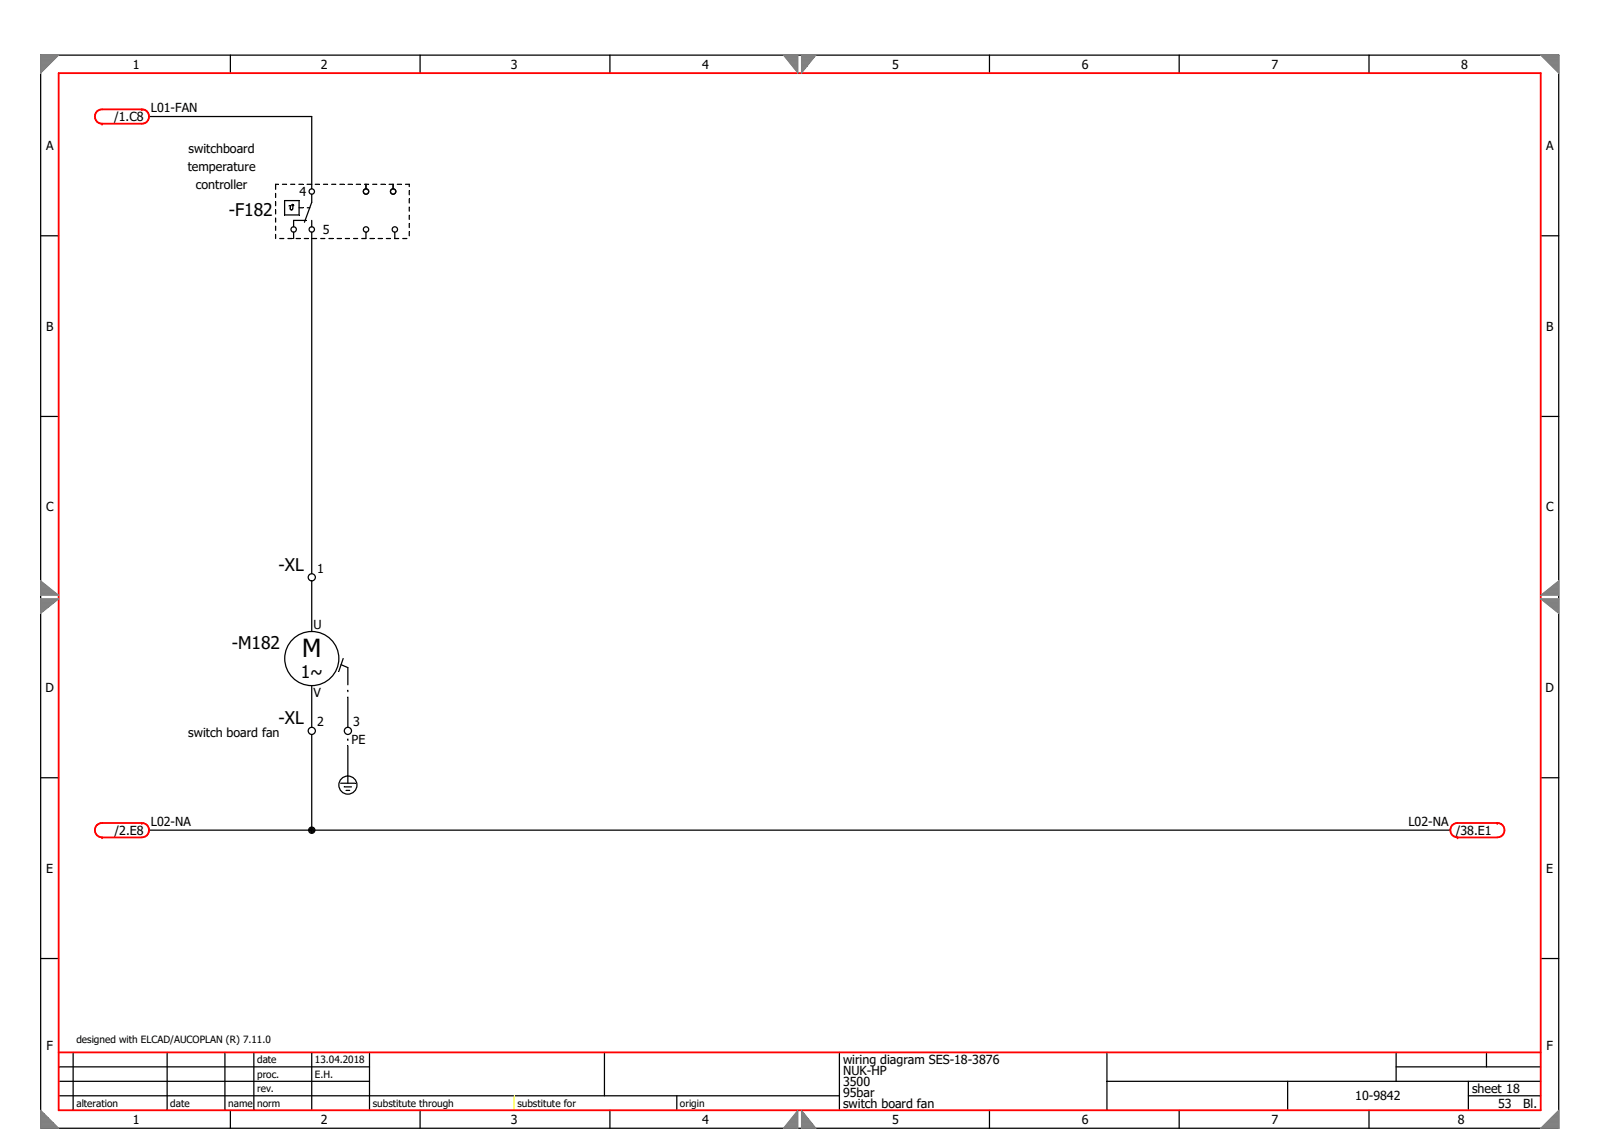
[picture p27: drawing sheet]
<svg xmlns="http://www.w3.org/2000/svg" width="297mm" height="210mm" viewBox="0 0 297 210" stroke-linecap="round" stroke-linejoin="round" font-family="sans-serif">
<defs><g id="words">
<text font-size="4.6" x="56.1" y="122">M</text>
<g font-size="3.2">
<text x="42.5" y="40.1">-F182</text>
<text x="51.7" y="106.1">-XL</text>
<text x="43" y="120.5">-M182</text>
<text x="55.9" y="125.9">1~</text>
<text x="51.7" y="134.6">-XL</text>
</g>
<g font-size="2.3">
<text x="24.7" y="12.8">1</text>
<text x="59.6" y="12.8">2</text>
<text x="94.9" y="12.8">3</text>
<text x="130.5" y="12.8">4</text>
<text x="165.7" y="12.8">5</text>
<text x="201" y="12.8">6</text>
<text x="236.2" y="12.8">7</text>
<text x="271.5" y="12.8">8</text>
<text x="21.2" y="22.5">/1.C8</text>
<text x="28" y="20.8">L01-FAN</text>
<text x="8.5" y="27.9">A</text>
<text x="35" y="28.4">switchboard</text>
<text x="287.2" y="27.9">A</text>
<text x="34.9" y="31.7">temperature</text>
<text x="36.4" y="35.1">controller</text>
<text x="55.6" y="36.4">4</text>
<text x="60" y="43.5">5</text>
<text x="8.5" y="61.4">B</text>
<text x="287.2" y="61.4">B</text>
<text x="8.5" y="95">C</text>
<text x="287.2" y="95">C</text>
<text x="58.9" y="106.4">1</text>
<text x="58.2" y="116.8">U</text>
<text x="8.4" y="128.6">D</text>
<text x="58.2" y="129.6">V</text>
<text x="287.1" y="128.6">D</text>
<text x="35" y="137">switch board fan</text>
<text x="58.9" y="135">2</text>
<text x="65.6" y="135">3</text>
<text x="65.3" y="138.3">PE</text>
<text x="21.3" y="155.1">/2.E8</text>
<text x="28" y="153.4">L02-NA</text>
<text x="261.6" y="153.4">L02-NA</text>
<text x="270.4" y="155.1">/38.E1</text>
<text x="8.6" y="162.2">E</text>
<text x="287.2" y="162.2">E</text>
<text x="8.6" y="195.1">F</text>
<text x="156.6" y="197.7">wiring diagram SES-18-3876</text>
<text x="287.3" y="195.1">F</text>
<text x="156.6" y="201.8">3500</text>
<text x="156.6" y="199.8">NUK-HP</text>
<text x="156.6" y="203.8">95bar</text>
<text x="273.4" y="203.1">sheet 18</text>
<text x="24.7" y="208.8">1</text>
<text x="59.6" y="208.8">2</text>
<text x="94.9" y="208.8">3</text>
<text x="130.5" y="208.8">4</text>
<text x="156.6" y="205.8">switch board fan</text>
<text x="165.7" y="208.8">5</text>
<text x="201" y="208.8">6</text>
<text x="236.2" y="208.8">7</text>
<text x="251.8" y="204.5">10-9842</text>
<text x="270.8" y="208.8">8</text>
<text x="278.3" y="205.8">53</text>
<text x="283" y="205.8">Bl.</text>
</g>
<g font-size="1.9">
<text x="14.2" y="193.9">designed with ELCAD/AUCOPLAN (R) 7.11.0</text>
<text x="47.8" y="197.6">date</text>
<text x="58.5" y="197.6">13.04.2018</text>
<text x="47.8" y="200.3">proc.</text>
<text x="47.8" y="202.9">rev.</text>
<text x="58.5" y="200.3">E.H.</text>
<text x="14.2" y="205.6">alteration</text>
<text x="31.6" y="205.6">date</text>
<text x="42.4" y="205.6">name</text>
<text x="47.8" y="205.6">norm</text>
<text x="69.3" y="205.6">substitute through</text>
<text x="96.1" y="205.6">substitute for</text>
<text x="126.3" y="205.6">origin</text>
</g>
</g></defs>
<g fill="none" stroke="#000" stroke-width=".23">
<path d="M7.6 10.2h282v199.5h-282zM42.8 10.2v3.4M78 10.2v3.4M113.3 10.2v3.4M183.8 10.2v3.4M219.1 10.2v3.4M254.3 10.2v3.4M27.7 21.7h30.2v13.4M51.2 35.9v.8M51.2 37.5v.7M51.2 39v.8M51.7 34.2h-.5v1"/>
<path d="M52.5 34.2h.7M52.9 37.3h2.7v2.6h-2.7zM54 34.2h.8M54.3 38l.1 .2-.2-.1zM54.4 38.2v.6l-.2 .2-.3-.2 .1-.5h-.3M54.6 38.1l-.2 .1M55.5 34.2h.8M55.6 38.6h.7M57 34.2h.8M57.1 38.6h.5M57.9 36.1v1.5l-1.3 3.7M58.6 34.2h.7"/>
<path d="M60.1 34.2h.8M61.6 34.2h.8M63.1 34.2h.8M64.7 34.2h.7M66.2 34.2h.7M67.7 34.2h.8M68 34.2v.9M69.2 34.2h.8M70.8 34.2h.7M72.3 34.2h.7M73 34.2v.9M73.8 34.2h.8"/>
<path d="M75.3 34.2h.7v.5M76 35.4v.8M76 37v.7M76 38.5v.7M7.6 43.8h3.3M51.2 40.5v.8M51.2 42v.8M51.2 43.6v.7M52 44.3h.7M53.5 44.3h.7M54.5 43.1v1.2M55 44.3h.8"/>
<path d="M56.5 44.3h.8M56.9 41h-2.4v1.1M57.9 41v1.1M57.9 43.1v63.5M58.1 44.3h.7M59.6 44.3h.7M61.1 44.3h.8M62.6 44.3h.8M64.2 44.3h.7M65.7 44.3h.7M67.2 44.3h.8M68 43.1v1.2"/>
<path d="M68.7 44.3h.8M70.2 44.3h.8M71.8 44.3h.7M73.3 44.3h.8M73.3 43.1v1.2M74.8 44.3h.8M76 40v.8M76 41.5v.8M76 43.1v.7M286.2 43.8h3.4M7.6 77.4h3.3M286.2 77.4h3.4"/>
<path d="M57.9 107.9v9.4M57.9 127.4v7.7M57.9 136.5v17.8M63.3 123.5l1.3 .6v3.2M63.8 122.4l-.9 2.3M64.6 128.3v.2M64.6 129.5v5.6M64.6 137.3v.3M64.6 138.6v6.9M7.6 144.5h3.3M27.7 154.3h241.7M63.3 145.5h2.7"/>
<path d="M63.9 146.2h1.4M64.3 146.9h.7M286.2 144.5h3.4M7.6 178.1h3.3M286.2 178.1h3.4M10.9 198.2h57.7M13.6 195.6v10.7M31 195.6v10.7M41.8 195.6v10.7M47.2 195.6v10.7M57.9 195.6v10.7M68.6 195.6v10.7"/>
<path d="M112.3 195.6v8M155.9 195.6v10.7M205.6 195.6v10.7M259.4 198.2h26.8M259.4 195.6v5.3M276.1 195.6v2.6M10.9 203.6h145M10.9 200.9h57.7M42.8 206.3v3.4M78 206.3v3.4M113.3 206.3v3.4M125.7 203.6v2.7"/>
<path d="M183.8 206.3v3.4M205.6 200.9h80.6M219.1 206.3v3.4M239.2 200.9v5.4M254.3 206.3v3.4M272.8 203.6h13.4M272.8 200.9v5.4"/>
<circle cx="57.9" cy="35.6" r=".5"/>
<circle cx="68" cy="35.6" r=".5"/>
<circle cx="73" cy="35.6" r=".5"/>
<circle cx="54.6" cy="42.6" r=".5"/>
<circle cx="57.9" cy="42.6" r=".5"/>
<circle cx="68" cy="42.6" r=".5"/>
<circle cx="73.3" cy="42.6" r=".5"/>
<circle cx="57.9" cy="107.3" r=".67"/>
<circle cx="57.9" cy="122.4" r="5"/>
<circle cx="57.9" cy="135.8" r=".67"/>
<circle cx="64.6" cy="135.8" r=".67"/>
<circle cx="57.9" cy="154.3" r=".42"/>
<circle cx="57.9" cy="154.3" r=".58"/>
<circle cx="57.9" cy="154.3" r=".24"/>
<circle cx="64.6" cy="145.9" r="1.69"/>
</g>
<path d="M95.5 203.6v2.7" fill="none" stroke="#ff0" stroke-width=".19"/>
<path d="M10.9 195.6h275.3" fill="none" stroke="#f00" stroke-width=".34"/>
<path d="M286.2 13.6v192.7" fill="none" stroke="#f00" stroke-width=".34"/>
<path d="M10.9 206.3h275.3" fill="none" stroke="#f00" stroke-width=".34"/>
<path d="M10.9 13.6v192.7" fill="none" stroke="#f00" stroke-width=".34"/>
<path d="M10.9 13.6h275.3" fill="none" stroke="#f00" stroke-width=".34"/>
<path d="M26.7 22.9l-.4 .1" fill="none" stroke="#f00" stroke-width=".34"/>
<path d="M27 22.8l-.3 .1" fill="none" stroke="#f00" stroke-width=".34"/>
<path d="M27.3 22.6l-.3 .2" fill="none" stroke="#f00" stroke-width=".34"/>
<path d="M27.5 22.3l-.2 .3" fill="none" stroke="#f00" stroke-width=".34"/>
<path d="M27.6 22l-.1 .3" fill="none" stroke="#f00" stroke-width=".34"/>
<path d="M27.7 21.7l-.1 .3" fill="none" stroke="#f00" stroke-width=".34"/>
<path d="M27.6 21.3l.1 .4" fill="none" stroke="#f00" stroke-width=".34"/>
<path d="M27.5 21l.1 .3" fill="none" stroke="#f00" stroke-width=".34"/>
<path d="M27.3 20.7l.2 .3" fill="none" stroke="#f00" stroke-width=".34"/>
<path d="M27 20.5l.3 .2" fill="none" stroke="#f00" stroke-width=".34"/>
<path d="M26.7 20.4l.3 .1" fill="none" stroke="#f00" stroke-width=".34"/>
<path d="M26.3 20.3l.4 .1" fill="none" stroke="#f00" stroke-width=".34"/>
<circle cx="26.3" cy="20.3" r=".17" fill="#f00"/>
<path d="M19 20.3h7.3" fill="none" stroke="#f00" stroke-width=".34"/>
<path d="M19 23h7.3" fill="none" stroke="#f00" stroke-width=".34"/>
<path d="M19 20.3l-.4 .1" fill="none" stroke="#f00" stroke-width=".34"/>
<path d="M18.6 20.4l-.3 .1" fill="none" stroke="#f00" stroke-width=".34"/>
<path d="M18.3 20.5l-.3 .2" fill="none" stroke="#f00" stroke-width=".34"/>
<path d="M18 20.7l-.2 .3" fill="none" stroke="#f00" stroke-width=".34"/>
<path d="M17.8 21l-.1 .3" fill="none" stroke="#f00" stroke-width=".34"/>
<path d="M17.7 21.3l-.1 .4" fill="none" stroke="#f00" stroke-width=".34"/>
<path d="M17.6 21.7l.1 .3" fill="none" stroke="#f00" stroke-width=".34"/>
<path d="M17.7 22l.1 .3" fill="none" stroke="#f00" stroke-width=".34"/>
<path d="M17.8 22.3l.2 .3" fill="none" stroke="#f00" stroke-width=".34"/>
<path d="M18 22.6l.3 .2" fill="none" stroke="#f00" stroke-width=".34"/>
<path d="M18.3 22.8l.3 .1" fill="none" stroke="#f00" stroke-width=".34"/>
<path d="M18.6 22.9l.4 .1" fill="none" stroke="#f00" stroke-width=".34"/>
<circle cx="19" cy="23" r=".17" fill="#f00"/>
<path d="M26.7 155.6h-.4" fill="none" stroke="#f00" stroke-width=".34"/>
<path d="M27 155.4l-.3 .2" fill="none" stroke="#f00" stroke-width=".34"/>
<path d="M27.3 155.2l-.3 .2" fill="none" stroke="#f00" stroke-width=".34"/>
<path d="M27.5 154.9l-.2 .3" fill="none" stroke="#f00" stroke-width=".34"/>
<path d="M27.6 154.6l-.1 .3" fill="none" stroke="#f00" stroke-width=".34"/>
<path d="M27.7 154.3l-.1 .3" fill="none" stroke="#f00" stroke-width=".34"/>
<path d="M27.6 153.9l.1 .4" fill="none" stroke="#f00" stroke-width=".34"/>
<path d="M27.5 153.6l.1 .3" fill="none" stroke="#f00" stroke-width=".34"/>
<path d="M27.3 153.3l.2 .3" fill="none" stroke="#f00" stroke-width=".34"/>
<path d="M27 153.1l.3 .2" fill="none" stroke="#f00" stroke-width=".34"/>
<path d="M26.7 153l.3 .1" fill="none" stroke="#f00" stroke-width=".34"/>
<path d="M26.3 152.9l.4 .1" fill="none" stroke="#f00" stroke-width=".34"/>
<circle cx="26.3" cy="152.9" r=".17" fill="#f00"/>
<path d="M19 152.9h7.3" fill="none" stroke="#f00" stroke-width=".34"/>
<path d="M19 155.6h7.3" fill="none" stroke="#f00" stroke-width=".34"/>
<path d="M19 152.9l-.4 .1" fill="none" stroke="#f00" stroke-width=".34"/>
<path d="M18.6 153l-.3 .1" fill="none" stroke="#f00" stroke-width=".34"/>
<path d="M18.3 153.1l-.3 .2" fill="none" stroke="#f00" stroke-width=".34"/>
<path d="M18 153.3l-.2 .3" fill="none" stroke="#f00" stroke-width=".34"/>
<path d="M17.8 153.6l-.1 .3" fill="none" stroke="#f00" stroke-width=".34"/>
<path d="M17.7 153.9l-.1 .4" fill="none" stroke="#f00" stroke-width=".34"/>
<path d="M17.6 154.3l.1 .3" fill="none" stroke="#f00" stroke-width=".34"/>
<path d="M17.7 154.6l.1 .3" fill="none" stroke="#f00" stroke-width=".34"/>
<path d="M17.8 154.9l.2 .3" fill="none" stroke="#f00" stroke-width=".34"/>
<path d="M18 155.2l.3 .2" fill="none" stroke="#f00" stroke-width=".34"/>
<path d="M18.3 155.4l.3 .2" fill="none" stroke="#f00" stroke-width=".34"/>
<path d="M18.6 155.6h.4" fill="none" stroke="#f00" stroke-width=".34"/>
<circle cx="19" cy="155.6" r=".17" fill="#f00"/>
<path d="M270.8 152.9l-.4 .1" fill="none" stroke="#f00" stroke-width=".34"/>
<path d="M270.4 153l-.3 .1" fill="none" stroke="#f00" stroke-width=".34"/>
<path d="M270.1 153.1l-.3 .2" fill="none" stroke="#f00" stroke-width=".34"/>
<path d="M269.8 153.3l-.2 .3" fill="none" stroke="#f00" stroke-width=".34"/>
<path d="M269.6 153.6l-.1 .3" fill="none" stroke="#f00" stroke-width=".34"/>
<path d="M269.5 153.9l-.1 .4" fill="none" stroke="#f00" stroke-width=".34"/>
<path d="M269.4 154.3l.1 .3" fill="none" stroke="#f00" stroke-width=".34"/>
<path d="M269.5 154.6l.1 .3" fill="none" stroke="#f00" stroke-width=".34"/>
<path d="M269.6 154.9l.2 .3" fill="none" stroke="#f00" stroke-width=".34"/>
<path d="M269.8 155.2l.3 .2" fill="none" stroke="#f00" stroke-width=".34"/>
<path d="M270.1 155.4l.3 .2" fill="none" stroke="#f00" stroke-width=".34"/>
<path d="M270.4 155.6h.4" fill="none" stroke="#f00" stroke-width=".34"/>
<circle cx="270.8" cy="155.6" r=".17" fill="#f00"/>
<path d="M270.8 152.9h7.3" fill="none" stroke="#f00" stroke-width=".34"/>
<path d="M270.8 155.6h7.3" fill="none" stroke="#f00" stroke-width=".34"/>
<path d="M278.5 155.6h-.4" fill="none" stroke="#f00" stroke-width=".34"/>
<path d="M278.8 155.4l-.3 .2" fill="none" stroke="#f00" stroke-width=".34"/>
<path d="M279.1 155.2l-.3 .2" fill="none" stroke="#f00" stroke-width=".34"/>
<path d="M279.3 154.9l-.2 .3" fill="none" stroke="#f00" stroke-width=".34"/>
<path d="M279.4 154.6l-.1 .3" fill="none" stroke="#f00" stroke-width=".34"/>
<path d="M279.5 154.3l-.1 .3" fill="none" stroke="#f00" stroke-width=".34"/>
<path d="M279.4 153.9l.1 .4" fill="none" stroke="#f00" stroke-width=".34"/>
<path d="M279.3 153.6l.1 .3" fill="none" stroke="#f00" stroke-width=".34"/>
<path d="M279.1 153.3l.2 .3" fill="none" stroke="#f00" stroke-width=".34"/>
<path d="M278.8 153.1l.3 .2" fill="none" stroke="#f00" stroke-width=".34"/>
<path d="M278.5 153l.3 .1" fill="none" stroke="#f00" stroke-width=".34"/>
<path d="M278.1 152.9l.4 .1" fill="none" stroke="#f00" stroke-width=".34"/>
<circle cx="278.1" cy="152.9" r=".17" fill="#f00"/>
<path d="M145.5 10.2l2.7 3.4" fill="none" stroke="#808080" stroke-width=".19"/>
<path d="M148.2 10.2v3.4" fill="none" stroke="#808080" stroke-width=".19"/>
<path d="M145.5 10.2h2.7" fill="none" stroke="#808080" stroke-width=".19"/>
<path d="M148.1 13.4h.1" fill="none" stroke="#808080" stroke-width=".19"/>
<path d="M148.1 13.3h.1" fill="none" stroke="#808080" stroke-width=".19"/>
<path d="M148 13.3h.2" fill="none" stroke="#808080" stroke-width=".19"/>
<path d="M147.9 13.2h.3" fill="none" stroke="#808080" stroke-width=".19"/>
<path d="M147.9 13.1h.3" fill="none" stroke="#808080" stroke-width=".19"/>
<path d="M147.8 13h.4" fill="none" stroke="#808080" stroke-width=".19"/>
<path d="M147.7 12.9h.5" fill="none" stroke="#808080" stroke-width=".19"/>
<path d="M147.7 12.8h.5" fill="none" stroke="#808080" stroke-width=".19"/>
<path d="M147.6 12.8h.6" fill="none" stroke="#808080" stroke-width=".19"/>
<path d="M147.5 12.7h.7" fill="none" stroke="#808080" stroke-width=".19"/>
<path d="M147.5 12.6h.7" fill="none" stroke="#808080" stroke-width=".19"/>
<path d="M147.4 12.5h.8" fill="none" stroke="#808080" stroke-width=".19"/>
<path d="M147.3 12.4h.9" fill="none" stroke="#808080" stroke-width=".19"/>
<path d="M147.3 12.3h.9" fill="none" stroke="#808080" stroke-width=".19"/>
<path d="M147.2 12.3h1" fill="none" stroke="#808080" stroke-width=".19"/>
<path d="M147.1 12.2h1.1" fill="none" stroke="#808080" stroke-width=".19"/>
<path d="M147.1 12.1h1.1" fill="none" stroke="#808080" stroke-width=".19"/>
<path d="M147 12h1.2" fill="none" stroke="#808080" stroke-width=".19"/>
<path d="M146.9 11.9h1.3" fill="none" stroke="#808080" stroke-width=".19"/>
<path d="M146.9 11.8h1.3" fill="none" stroke="#808080" stroke-width=".19"/>
<path d="M146.8 11.7h1.4" fill="none" stroke="#808080" stroke-width=".19"/>
<path d="M146.7 11.7h1.5" fill="none" stroke="#808080" stroke-width=".19"/>
<path d="M146.7 11.6h1.5" fill="none" stroke="#808080" stroke-width=".19"/>
<path d="M146.6 11.5h1.6" fill="none" stroke="#808080" stroke-width=".19"/>
<path d="M146.5 11.4h1.7" fill="none" stroke="#808080" stroke-width=".19"/>
<path d="M146.4 11.3h1.8" fill="none" stroke="#808080" stroke-width=".19"/>
<path d="M146.4 11.2h1.8" fill="none" stroke="#808080" stroke-width=".19"/>
<path d="M146.3 11.2h1.9" fill="none" stroke="#808080" stroke-width=".19"/>
<path d="M146.3 11.1h1.9" fill="none" stroke="#808080" stroke-width=".19"/>
<path d="M146.2 11h2" fill="none" stroke="#808080" stroke-width=".19"/>
<path d="M146.1 10.9h2.1" fill="none" stroke="#808080" stroke-width=".19"/>
<path d="M146 10.8h2.2" fill="none" stroke="#808080" stroke-width=".19"/>
<path d="M146 10.7h2.2" fill="none" stroke="#808080" stroke-width=".19"/>
<path d="M145.9 10.7h2.3" fill="none" stroke="#808080" stroke-width=".19"/>
<path d="M145.9 10.6h2.3" fill="none" stroke="#808080" stroke-width=".19"/>
<path d="M145.8 10.5h2.4" fill="none" stroke="#808080" stroke-width=".19"/>
<path d="M145.7 10.4h2.5" fill="none" stroke="#808080" stroke-width=".19"/>
<path d="M145.6 10.3h2.6" fill="none" stroke="#808080" stroke-width=".19"/>
<path d="M145.6 10.2h2.6" fill="none" stroke="#808080" stroke-width=".19"/>
<path d="M148.9 10.2v3.4" fill="none" stroke="#808080" stroke-width=".19"/>
<path d="M151.6 10.2l-2.7 3.4" fill="none" stroke="#808080" stroke-width=".19"/>
<path d="M148.9 10.2h2.7" fill="none" stroke="#808080" stroke-width=".19"/>
<path d="M148.9 13.4h.1" fill="none" stroke="#808080" stroke-width=".19"/>
<path d="M148.9 13.3h.1" fill="none" stroke="#808080" stroke-width=".19"/>
<path d="M148.9 13.3h.2" fill="none" stroke="#808080" stroke-width=".19"/>
<path d="M148.9 13.2h.3" fill="none" stroke="#808080" stroke-width=".19"/>
<path d="M148.9 13.1h.3" fill="none" stroke="#808080" stroke-width=".19"/>
<path d="M148.9 13h.4" fill="none" stroke="#808080" stroke-width=".19"/>
<path d="M148.9 12.9h.5" fill="none" stroke="#808080" stroke-width=".19"/>
<path d="M148.9 12.8h.5" fill="none" stroke="#808080" stroke-width=".19"/>
<path d="M148.9 12.8h.6" fill="none" stroke="#808080" stroke-width=".19"/>
<path d="M148.9 12.7h.7" fill="none" stroke="#808080" stroke-width=".19"/>
<path d="M148.9 12.6h.7" fill="none" stroke="#808080" stroke-width=".19"/>
<path d="M148.9 12.5h.8" fill="none" stroke="#808080" stroke-width=".19"/>
<path d="M148.9 12.4h.9" fill="none" stroke="#808080" stroke-width=".19"/>
<path d="M148.9 12.3h.9" fill="none" stroke="#808080" stroke-width=".19"/>
<path d="M148.9 12.3h1" fill="none" stroke="#808080" stroke-width=".19"/>
<path d="M148.9 12.2h1.1" fill="none" stroke="#808080" stroke-width=".19"/>
<path d="M148.9 12.1h1.1" fill="none" stroke="#808080" stroke-width=".19"/>
<path d="M148.9 12h1.2" fill="none" stroke="#808080" stroke-width=".19"/>
<path d="M148.9 11.9h1.3" fill="none" stroke="#808080" stroke-width=".19"/>
<path d="M148.9 11.8h1.3" fill="none" stroke="#808080" stroke-width=".19"/>
<path d="M148.9 11.7h1.4" fill="none" stroke="#808080" stroke-width=".19"/>
<path d="M148.9 11.7h1.5" fill="none" stroke="#808080" stroke-width=".19"/>
<path d="M148.9 11.6h1.5" fill="none" stroke="#808080" stroke-width=".19"/>
<path d="M148.9 11.5h1.6" fill="none" stroke="#808080" stroke-width=".19"/>
<path d="M148.9 11.4h1.7" fill="none" stroke="#808080" stroke-width=".19"/>
<path d="M148.9 11.3h1.8" fill="none" stroke="#808080" stroke-width=".19"/>
<path d="M148.9 11.2h1.8" fill="none" stroke="#808080" stroke-width=".19"/>
<path d="M148.9 11.2h1.9" fill="none" stroke="#808080" stroke-width=".19"/>
<path d="M148.9 11.1h2" fill="none" stroke="#808080" stroke-width=".19"/>
<path d="M148.9 11h2" fill="none" stroke="#808080" stroke-width=".19"/>
<path d="M148.9 10.9h2.1" fill="none" stroke="#808080" stroke-width=".19"/>
<path d="M148.9 10.8h2.2" fill="none" stroke="#808080" stroke-width=".19"/>
<path d="M148.9 10.7h2.2" fill="none" stroke="#808080" stroke-width=".19"/>
<path d="M148.9 10.7h2.3" fill="none" stroke="#808080" stroke-width=".19"/>
<path d="M148.9 10.6h2.4" fill="none" stroke="#808080" stroke-width=".19"/>
<path d="M148.9 10.5h2.4" fill="none" stroke="#808080" stroke-width=".19"/>
<path d="M148.9 10.4h2.5" fill="none" stroke="#808080" stroke-width=".19"/>
<path d="M148.9 10.3h2.6" fill="none" stroke="#808080" stroke-width=".19"/>
<path d="M148.9 10.2h2.6" fill="none" stroke="#808080" stroke-width=".19"/>
<path d="M7.6 10.2v3.4" fill="none" stroke="#808080" stroke-width=".19"/>
<path d="M7.6 10.2h3.3" fill="none" stroke="#808080" stroke-width=".19"/>
<path d="M10.9 10.2l-3.3 3.4" fill="none" stroke="#808080" stroke-width=".19"/>
<path d="M7.6 13.4h.1" fill="none" stroke="#808080" stroke-width=".19"/>
<path d="M7.6 13.3h.1" fill="none" stroke="#808080" stroke-width=".19"/>
<path d="M7.6 13.3h.2" fill="none" stroke="#808080" stroke-width=".19"/>
<path d="M7.6 13.2h.3" fill="none" stroke="#808080" stroke-width=".19"/>
<path d="M7.6 13.1h.4" fill="none" stroke="#808080" stroke-width=".19"/>
<path d="M7.6 13h.5" fill="none" stroke="#808080" stroke-width=".19"/>
<path d="M7.6 12.9h.6" fill="none" stroke="#808080" stroke-width=".19"/>
<path d="M7.6 12.8h.7" fill="none" stroke="#808080" stroke-width=".19"/>
<path d="M7.6 12.8h.7" fill="none" stroke="#808080" stroke-width=".19"/>
<path d="M7.6 12.7h.8" fill="none" stroke="#808080" stroke-width=".19"/>
<path d="M7.6 12.6h.9" fill="none" stroke="#808080" stroke-width=".19"/>
<path d="M7.6 12.5h1" fill="none" stroke="#808080" stroke-width=".19"/>
<path d="M7.6 12.4h1.1" fill="none" stroke="#808080" stroke-width=".19"/>
<path d="M7.6 12.3h1.2" fill="none" stroke="#808080" stroke-width=".19"/>
<path d="M7.6 12.3h1.2" fill="none" stroke="#808080" stroke-width=".19"/>
<path d="M7.6 12.2h1.3" fill="none" stroke="#808080" stroke-width=".19"/>
<path d="M7.6 12.1h1.4" fill="none" stroke="#808080" stroke-width=".19"/>
<path d="M7.6 12h1.5" fill="none" stroke="#808080" stroke-width=".19"/>
<path d="M7.6 11.9h1.6" fill="none" stroke="#808080" stroke-width=".19"/>
<path d="M7.6 11.8h1.6" fill="none" stroke="#808080" stroke-width=".19"/>
<path d="M7.6 11.7h1.7" fill="none" stroke="#808080" stroke-width=".19"/>
<path d="M7.6 11.7h1.8" fill="none" stroke="#808080" stroke-width=".19"/>
<path d="M7.6 11.6h1.9" fill="none" stroke="#808080" stroke-width=".19"/>
<path d="M7.6 11.5h2" fill="none" stroke="#808080" stroke-width=".19"/>
<path d="M7.6 11.4h2.1" fill="none" stroke="#808080" stroke-width=".19"/>
<path d="M7.6 11.3h2.2" fill="none" stroke="#808080" stroke-width=".19"/>
<path d="M7.6 11.2h2.2" fill="none" stroke="#808080" stroke-width=".19"/>
<path d="M7.6 11.2h2.3" fill="none" stroke="#808080" stroke-width=".19"/>
<path d="M7.6 11.1h2.4" fill="none" stroke="#808080" stroke-width=".19"/>
<path d="M7.6 11h2.5" fill="none" stroke="#808080" stroke-width=".19"/>
<path d="M7.6 10.9h2.6" fill="none" stroke="#808080" stroke-width=".19"/>
<path d="M7.6 10.8h2.7" fill="none" stroke="#808080" stroke-width=".19"/>
<path d="M7.6 10.7h2.7" fill="none" stroke="#808080" stroke-width=".19"/>
<path d="M7.6 10.7h2.8" fill="none" stroke="#808080" stroke-width=".19"/>
<path d="M7.6 10.6h2.9" fill="none" stroke="#808080" stroke-width=".19"/>
<path d="M7.6 10.5h3" fill="none" stroke="#808080" stroke-width=".19"/>
<path d="M7.6 10.4h3.1" fill="none" stroke="#808080" stroke-width=".19"/>
<path d="M7.6 10.3h3.2" fill="none" stroke="#808080" stroke-width=".19"/>
<path d="M7.6 10.2h3.3" fill="none" stroke="#808080" stroke-width=".19"/>
<path d="M7.6 111.3v2.7" fill="none" stroke="#808080" stroke-width=".19"/>
<path d="M10.9 111.3l-3.3 2.7" fill="none" stroke="#808080" stroke-width=".19"/>
<path d="M7.6 111.3h3.3" fill="none" stroke="#808080" stroke-width=".19"/>
<path d="M7.6 113.8h.1" fill="none" stroke="#808080" stroke-width=".19"/>
<path d="M7.6 113.7h.2" fill="none" stroke="#808080" stroke-width=".19"/>
<path d="M7.6 113.6h.3" fill="none" stroke="#808080" stroke-width=".19"/>
<path d="M7.6 113.6h.4" fill="none" stroke="#808080" stroke-width=".19"/>
<path d="M7.6 113.5h.5" fill="none" stroke="#808080" stroke-width=".19"/>
<path d="M7.6 113.4h.6" fill="none" stroke="#808080" stroke-width=".19"/>
<path d="M7.6 113.3h.7" fill="none" stroke="#808080" stroke-width=".19"/>
<path d="M7.6 113.2h.8" fill="none" stroke="#808080" stroke-width=".19"/>
<path d="M7.6 113.1h.9" fill="none" stroke="#808080" stroke-width=".19"/>
<path d="M7.6 113.1h1" fill="none" stroke="#808080" stroke-width=".19"/>
<path d="M7.6 113h1.2" fill="none" stroke="#808080" stroke-width=".19"/>
<path d="M7.6 112.9h1.2" fill="none" stroke="#808080" stroke-width=".19"/>
<path d="M7.6 112.8h1.4" fill="none" stroke="#808080" stroke-width=".19"/>
<path d="M7.6 112.7h1.5" fill="none" stroke="#808080" stroke-width=".19"/>
<path d="M7.6 112.6h1.6" fill="none" stroke="#808080" stroke-width=".19"/>
<path d="M7.6 112.6h1.7" fill="none" stroke="#808080" stroke-width=".19"/>
<path d="M7.6 112.5h1.8" fill="none" stroke="#808080" stroke-width=".19"/>
<path d="M7.6 112.4h1.9" fill="none" stroke="#808080" stroke-width=".19"/>
<path d="M7.6 112.3h2" fill="none" stroke="#808080" stroke-width=".19"/>
<path d="M7.6 112.2h2.1" fill="none" stroke="#808080" stroke-width=".19"/>
<path d="M7.6 112.1h2.2" fill="none" stroke="#808080" stroke-width=".19"/>
<path d="M7.6 112.1h2.3" fill="none" stroke="#808080" stroke-width=".19"/>
<path d="M7.6 112h2.4" fill="none" stroke="#808080" stroke-width=".19"/>
<path d="M7.6 111.9h2.5" fill="none" stroke="#808080" stroke-width=".19"/>
<path d="M7.6 111.8h2.6" fill="none" stroke="#808080" stroke-width=".19"/>
<path d="M7.6 111.7h2.7" fill="none" stroke="#808080" stroke-width=".19"/>
<path d="M7.6 111.6h2.8" fill="none" stroke="#808080" stroke-width=".19"/>
<path d="M7.6 111.5h2.9" fill="none" stroke="#808080" stroke-width=".19"/>
<path d="M7.6 111.5h3" fill="none" stroke="#808080" stroke-width=".19"/>
<path d="M7.6 111.4h3.1" fill="none" stroke="#808080" stroke-width=".19"/>
<path d="M7.6 111.3h3.3" fill="none" stroke="#808080" stroke-width=".19"/>
<path d="M7.6 107.9v2.7" fill="none" stroke="#808080" stroke-width=".19"/>
<path d="M7.6 107.9l3.3 2.7" fill="none" stroke="#808080" stroke-width=".19"/>
<path d="M7.6 110.6h3.3" fill="none" stroke="#808080" stroke-width=".19"/>
<path d="M7.6 110.5h3.1" fill="none" stroke="#808080" stroke-width=".19"/>
<path d="M7.6 110.4h3" fill="none" stroke="#808080" stroke-width=".19"/>
<path d="M7.6 110.4h2.9" fill="none" stroke="#808080" stroke-width=".19"/>
<path d="M7.6 110.3h2.8" fill="none" stroke="#808080" stroke-width=".19"/>
<path d="M7.6 110.2h2.7" fill="none" stroke="#808080" stroke-width=".19"/>
<path d="M7.6 110.1h2.6" fill="none" stroke="#808080" stroke-width=".19"/>
<path d="M7.6 110h2.5" fill="none" stroke="#808080" stroke-width=".19"/>
<path d="M7.6 110h2.4" fill="none" stroke="#808080" stroke-width=".19"/>
<path d="M7.6 109.9h2.3" fill="none" stroke="#808080" stroke-width=".19"/>
<path d="M7.6 109.8h2.2" fill="none" stroke="#808080" stroke-width=".19"/>
<path d="M7.6 109.7h2.1" fill="none" stroke="#808080" stroke-width=".19"/>
<path d="M7.6 109.6h2" fill="none" stroke="#808080" stroke-width=".19"/>
<path d="M7.6 109.5h1.9" fill="none" stroke="#808080" stroke-width=".19"/>
<path d="M7.6 109.5h1.8" fill="none" stroke="#808080" stroke-width=".19"/>
<path d="M7.6 109.4h1.7" fill="none" stroke="#808080" stroke-width=".19"/>
<path d="M7.6 109.3h1.6" fill="none" stroke="#808080" stroke-width=".19"/>
<path d="M7.6 109.2h1.5" fill="none" stroke="#808080" stroke-width=".19"/>
<path d="M7.6 109.1h1.4" fill="none" stroke="#808080" stroke-width=".19"/>
<path d="M7.6 109h1.2" fill="none" stroke="#808080" stroke-width=".19"/>
<path d="M7.6 108.9h1.2" fill="none" stroke="#808080" stroke-width=".19"/>
<path d="M7.6 108.9h1" fill="none" stroke="#808080" stroke-width=".19"/>
<path d="M7.6 108.8h.9" fill="none" stroke="#808080" stroke-width=".19"/>
<path d="M7.6 108.7h.8" fill="none" stroke="#808080" stroke-width=".19"/>
<path d="M7.6 108.6h.7" fill="none" stroke="#808080" stroke-width=".19"/>
<path d="M7.6 108.5h.6" fill="none" stroke="#808080" stroke-width=".19"/>
<path d="M7.6 108.4h.5" fill="none" stroke="#808080" stroke-width=".19"/>
<path d="M7.6 108.4h.4" fill="none" stroke="#808080" stroke-width=".19"/>
<path d="M7.6 108.3h.3" fill="none" stroke="#808080" stroke-width=".19"/>
<path d="M7.6 108.2h.2" fill="none" stroke="#808080" stroke-width=".19"/>
<path d="M7.6 108.1h.1" fill="none" stroke="#808080" stroke-width=".19"/>
<path d="M7.6 206.3v3.4" fill="none" stroke="#808080" stroke-width=".19"/>
<path d="M7.6 209.7h3.3" fill="none" stroke="#808080" stroke-width=".19"/>
<path d="M7.6 206.3l3.3 3.4" fill="none" stroke="#808080" stroke-width=".19"/>
<path d="M7.6 209.6h3.2" fill="none" stroke="#808080" stroke-width=".19"/>
<path d="M7.6 209.5h3.1" fill="none" stroke="#808080" stroke-width=".19"/>
<path d="M7.6 209.4h3" fill="none" stroke="#808080" stroke-width=".19"/>
<path d="M7.6 209.3h2.9" fill="none" stroke="#808080" stroke-width=".19"/>
<path d="M7.6 209.3h2.8" fill="none" stroke="#808080" stroke-width=".19"/>
<path d="M7.6 209.2h2.7" fill="none" stroke="#808080" stroke-width=".19"/>
<path d="M7.6 209.1h2.7" fill="none" stroke="#808080" stroke-width=".19"/>
<path d="M7.6 209h2.6" fill="none" stroke="#808080" stroke-width=".19"/>
<path d="M7.6 208.9h2.5" fill="none" stroke="#808080" stroke-width=".19"/>
<path d="M7.6 208.8h2.4" fill="none" stroke="#808080" stroke-width=".19"/>
<path d="M7.6 208.7h2.3" fill="none" stroke="#808080" stroke-width=".19"/>
<path d="M7.6 208.7h2.2" fill="none" stroke="#808080" stroke-width=".19"/>
<path d="M7.6 208.6h2.2" fill="none" stroke="#808080" stroke-width=".19"/>
<path d="M7.6 208.5h2.1" fill="none" stroke="#808080" stroke-width=".19"/>
<path d="M7.6 208.4h2" fill="none" stroke="#808080" stroke-width=".19"/>
<path d="M7.6 208.3h1.9" fill="none" stroke="#808080" stroke-width=".19"/>
<path d="M7.6 208.2h1.8" fill="none" stroke="#808080" stroke-width=".19"/>
<path d="M7.6 208.2h1.7" fill="none" stroke="#808080" stroke-width=".19"/>
<path d="M7.6 208.1h1.6" fill="none" stroke="#808080" stroke-width=".19"/>
<path d="M7.6 208h1.6" fill="none" stroke="#808080" stroke-width=".19"/>
<path d="M7.6 207.9h1.5" fill="none" stroke="#808080" stroke-width=".19"/>
<path d="M7.6 207.8h1.4" fill="none" stroke="#808080" stroke-width=".19"/>
<path d="M7.6 207.7h1.3" fill="none" stroke="#808080" stroke-width=".19"/>
<path d="M7.6 207.6h1.2" fill="none" stroke="#808080" stroke-width=".19"/>
<path d="M7.6 207.6h1.2" fill="none" stroke="#808080" stroke-width=".19"/>
<path d="M7.6 207.5h1.1" fill="none" stroke="#808080" stroke-width=".19"/>
<path d="M7.6 207.4h1" fill="none" stroke="#808080" stroke-width=".19"/>
<path d="M7.6 207.3h.9" fill="none" stroke="#808080" stroke-width=".19"/>
<path d="M7.6 207.2h.8" fill="none" stroke="#808080" stroke-width=".19"/>
<path d="M7.6 207.2h.7" fill="none" stroke="#808080" stroke-width=".19"/>
<path d="M7.6 207.1h.7" fill="none" stroke="#808080" stroke-width=".19"/>
<path d="M7.6 207h.6" fill="none" stroke="#808080" stroke-width=".19"/>
<path d="M7.6 206.9h.5" fill="none" stroke="#808080" stroke-width=".19"/>
<path d="M7.6 206.8h.4" fill="none" stroke="#808080" stroke-width=".19"/>
<path d="M7.6 206.7h.3" fill="none" stroke="#808080" stroke-width=".19"/>
<path d="M7.6 206.7h.2" fill="none" stroke="#808080" stroke-width=".19"/>
<path d="M7.6 206.6h.1" fill="none" stroke="#808080" stroke-width=".19"/>
<path d="M7.6 206.5h.1" fill="none" stroke="#808080" stroke-width=".19"/>
<path d="M148.2 206.3v3.4" fill="none" stroke="#808080" stroke-width=".19"/>
<path d="M145.5 209.7h2.7" fill="none" stroke="#808080" stroke-width=".19"/>
<path d="M148.2 206.3l-2.7 3.4" fill="none" stroke="#808080" stroke-width=".19"/>
<path d="M145.6 209.6h2.6" fill="none" stroke="#808080" stroke-width=".19"/>
<path d="M145.7 209.5h2.5" fill="none" stroke="#808080" stroke-width=".19"/>
<path d="M145.8 209.4h2.4" fill="none" stroke="#808080" stroke-width=".19"/>
<path d="M145.9 209.3h2.3" fill="none" stroke="#808080" stroke-width=".19"/>
<path d="M145.9 209.3h2.3" fill="none" stroke="#808080" stroke-width=".19"/>
<path d="M146 209.2h2.2" fill="none" stroke="#808080" stroke-width=".19"/>
<path d="M146 209.1h2.2" fill="none" stroke="#808080" stroke-width=".19"/>
<path d="M146.1 209h2.1" fill="none" stroke="#808080" stroke-width=".19"/>
<path d="M146.2 208.9h2" fill="none" stroke="#808080" stroke-width=".19"/>
<path d="M146.3 208.8h1.9" fill="none" stroke="#808080" stroke-width=".19"/>
<path d="M146.3 208.7h1.9" fill="none" stroke="#808080" stroke-width=".19"/>
<path d="M146.4 208.7h1.8" fill="none" stroke="#808080" stroke-width=".19"/>
<path d="M146.4 208.6h1.8" fill="none" stroke="#808080" stroke-width=".19"/>
<path d="M146.5 208.5h1.7" fill="none" stroke="#808080" stroke-width=".19"/>
<path d="M146.6 208.4h1.6" fill="none" stroke="#808080" stroke-width=".19"/>
<path d="M146.7 208.3h1.5" fill="none" stroke="#808080" stroke-width=".19"/>
<path d="M146.7 208.2h1.5" fill="none" stroke="#808080" stroke-width=".19"/>
<path d="M146.8 208.2h1.4" fill="none" stroke="#808080" stroke-width=".19"/>
<path d="M146.9 208.1h1.3" fill="none" stroke="#808080" stroke-width=".19"/>
<path d="M146.9 208h1.3" fill="none" stroke="#808080" stroke-width=".19"/>
<path d="M147 207.9h1.2" fill="none" stroke="#808080" stroke-width=".19"/>
<path d="M147.1 207.8h1.1" fill="none" stroke="#808080" stroke-width=".19"/>
<path d="M147.1 207.7h1.1" fill="none" stroke="#808080" stroke-width=".19"/>
<path d="M147.2 207.6h1" fill="none" stroke="#808080" stroke-width=".19"/>
<path d="M147.3 207.6h.9" fill="none" stroke="#808080" stroke-width=".19"/>
<path d="M147.3 207.5h.9" fill="none" stroke="#808080" stroke-width=".19"/>
<path d="M147.4 207.4h.8" fill="none" stroke="#808080" stroke-width=".19"/>
<path d="M147.5 207.3h.7" fill="none" stroke="#808080" stroke-width=".19"/>
<path d="M147.5 207.2h.7" fill="none" stroke="#808080" stroke-width=".19"/>
<path d="M147.6 207.2h.6" fill="none" stroke="#808080" stroke-width=".19"/>
<path d="M147.7 207.1h.5" fill="none" stroke="#808080" stroke-width=".19"/>
<path d="M147.7 207h.5" fill="none" stroke="#808080" stroke-width=".19"/>
<path d="M147.8 206.9h.4" fill="none" stroke="#808080" stroke-width=".19"/>
<path d="M147.9 206.8h.3" fill="none" stroke="#808080" stroke-width=".19"/>
<path d="M147.9 206.7h.3" fill="none" stroke="#808080" stroke-width=".19"/>
<path d="M148 206.7h.2" fill="none" stroke="#808080" stroke-width=".19"/>
<path d="M148.1 206.6h.1" fill="none" stroke="#808080" stroke-width=".19"/>
<path d="M148.1 206.5h.1" fill="none" stroke="#808080" stroke-width=".19"/>
<path d="M148.9 206.3v3.4" fill="none" stroke="#808080" stroke-width=".19"/>
<path d="M148.9 209.7h2.7" fill="none" stroke="#808080" stroke-width=".19"/>
<path d="M148.9 206.3l2.7 3.4" fill="none" stroke="#808080" stroke-width=".19"/>
<path d="M148.9 209.6h2.6" fill="none" stroke="#808080" stroke-width=".19"/>
<path d="M148.9 209.5h2.5" fill="none" stroke="#808080" stroke-width=".19"/>
<path d="M148.9 209.4h2.4" fill="none" stroke="#808080" stroke-width=".19"/>
<path d="M148.9 209.3h2.4" fill="none" stroke="#808080" stroke-width=".19"/>
<path d="M148.9 209.3h2.3" fill="none" stroke="#808080" stroke-width=".19"/>
<path d="M148.9 209.2h2.2" fill="none" stroke="#808080" stroke-width=".19"/>
<path d="M148.9 209.1h2.2" fill="none" stroke="#808080" stroke-width=".19"/>
<path d="M148.9 209h2.1" fill="none" stroke="#808080" stroke-width=".19"/>
<path d="M148.9 208.9h2" fill="none" stroke="#808080" stroke-width=".19"/>
<path d="M148.9 208.8h2" fill="none" stroke="#808080" stroke-width=".19"/>
<path d="M148.9 208.7h1.9" fill="none" stroke="#808080" stroke-width=".19"/>
<path d="M148.9 208.7h1.8" fill="none" stroke="#808080" stroke-width=".19"/>
<path d="M148.9 208.6h1.8" fill="none" stroke="#808080" stroke-width=".19"/>
<path d="M148.9 208.5h1.7" fill="none" stroke="#808080" stroke-width=".19"/>
<path d="M148.9 208.4h1.6" fill="none" stroke="#808080" stroke-width=".19"/>
<path d="M148.9 208.3h1.5" fill="none" stroke="#808080" stroke-width=".19"/>
<path d="M148.9 208.2h1.5" fill="none" stroke="#808080" stroke-width=".19"/>
<path d="M148.9 208.2h1.4" fill="none" stroke="#808080" stroke-width=".19"/>
<path d="M148.9 208.1h1.3" fill="none" stroke="#808080" stroke-width=".19"/>
<path d="M148.9 208h1.3" fill="none" stroke="#808080" stroke-width=".19"/>
<path d="M148.9 207.9h1.2" fill="none" stroke="#808080" stroke-width=".19"/>
<path d="M148.9 207.8h1.1" fill="none" stroke="#808080" stroke-width=".19"/>
<path d="M148.9 207.7h1.1" fill="none" stroke="#808080" stroke-width=".19"/>
<path d="M148.9 207.6h1" fill="none" stroke="#808080" stroke-width=".19"/>
<path d="M148.9 207.6h.9" fill="none" stroke="#808080" stroke-width=".19"/>
<path d="M148.9 207.5h.9" fill="none" stroke="#808080" stroke-width=".19"/>
<path d="M148.9 207.4h.8" fill="none" stroke="#808080" stroke-width=".19"/>
<path d="M148.9 207.3h.7" fill="none" stroke="#808080" stroke-width=".19"/>
<path d="M148.9 207.2h.7" fill="none" stroke="#808080" stroke-width=".19"/>
<path d="M148.9 207.2h.6" fill="none" stroke="#808080" stroke-width=".19"/>
<path d="M148.9 207.1h.5" fill="none" stroke="#808080" stroke-width=".19"/>
<path d="M148.9 207h.5" fill="none" stroke="#808080" stroke-width=".19"/>
<path d="M148.9 206.9h.4" fill="none" stroke="#808080" stroke-width=".19"/>
<path d="M148.9 206.8h.3" fill="none" stroke="#808080" stroke-width=".19"/>
<path d="M148.9 206.7h.3" fill="none" stroke="#808080" stroke-width=".19"/>
<path d="M148.9 206.7h.2" fill="none" stroke="#808080" stroke-width=".19"/>
<path d="M148.9 206.6h.1" fill="none" stroke="#808080" stroke-width=".19"/>
<path d="M148.9 206.5h.1" fill="none" stroke="#808080" stroke-width=".19"/>
<path d="M289.6 206.3v3.4" fill="none" stroke="#808080" stroke-width=".19"/>
<path d="M286.2 209.7h3.4" fill="none" stroke="#808080" stroke-width=".19"/>
<path d="M289.6 206.3l-3.4 3.4" fill="none" stroke="#808080" stroke-width=".19"/>
<path d="M286.3 209.6h3.2" fill="none" stroke="#808080" stroke-width=".19"/>
<path d="M286.4 209.5h3.1" fill="none" stroke="#808080" stroke-width=".19"/>
<path d="M286.5 209.4h3" fill="none" stroke="#808080" stroke-width=".19"/>
<path d="M286.6 209.3h2.9" fill="none" stroke="#808080" stroke-width=".19"/>
<path d="M286.7 209.3h2.8" fill="none" stroke="#808080" stroke-width=".19"/>
<path d="M286.8 209.2h2.7" fill="none" stroke="#808080" stroke-width=".19"/>
<path d="M286.8 209.1h2.7" fill="none" stroke="#808080" stroke-width=".19"/>
<path d="M286.9 209h2.6" fill="none" stroke="#808080" stroke-width=".19"/>
<path d="M287 208.9h2.5" fill="none" stroke="#808080" stroke-width=".19"/>
<path d="M287.1 208.8h2.4" fill="none" stroke="#808080" stroke-width=".19"/>
<path d="M287.2 208.7h2.3" fill="none" stroke="#808080" stroke-width=".19"/>
<path d="M287.3 208.7h2.2" fill="none" stroke="#808080" stroke-width=".19"/>
<path d="M287.4 208.6h2.1" fill="none" stroke="#808080" stroke-width=".19"/>
<path d="M287.4 208.5h2.1" fill="none" stroke="#808080" stroke-width=".19"/>
<path d="M287.5 208.4h2" fill="none" stroke="#808080" stroke-width=".19"/>
<path d="M287.6 208.3h1.9" fill="none" stroke="#808080" stroke-width=".19"/>
<path d="M287.7 208.2h1.8" fill="none" stroke="#808080" stroke-width=".19"/>
<path d="M287.8 208.2h1.7" fill="none" stroke="#808080" stroke-width=".19"/>
<path d="M287.8 208.1h1.7" fill="none" stroke="#808080" stroke-width=".19"/>
<path d="M287.9 208h1.6" fill="none" stroke="#808080" stroke-width=".19"/>
<path d="M288 207.9h1.5" fill="none" stroke="#808080" stroke-width=".19"/>
<path d="M288.1 207.8h1.4" fill="none" stroke="#808080" stroke-width=".19"/>
<path d="M288.2 207.7h1.3" fill="none" stroke="#808080" stroke-width=".19"/>
<path d="M288.3 207.6h1.2" fill="none" stroke="#808080" stroke-width=".19"/>
<path d="M288.3 207.6h1.2" fill="none" stroke="#808080" stroke-width=".19"/>
<path d="M288.4 207.5h1.1" fill="none" stroke="#808080" stroke-width=".19"/>
<path d="M288.5 207.4h1" fill="none" stroke="#808080" stroke-width=".19"/>
<path d="M288.6 207.3h.9" fill="none" stroke="#808080" stroke-width=".19"/>
<path d="M288.7 207.2h.8" fill="none" stroke="#808080" stroke-width=".19"/>
<path d="M288.8 207.2h.7" fill="none" stroke="#808080" stroke-width=".19"/>
<path d="M288.9 207.1h.6" fill="none" stroke="#808080" stroke-width=".19"/>
<path d="M288.9 207h.6" fill="none" stroke="#808080" stroke-width=".19"/>
<path d="M289 206.9h.5" fill="none" stroke="#808080" stroke-width=".19"/>
<path d="M289.1 206.8h.4" fill="none" stroke="#808080" stroke-width=".19"/>
<path d="M289.2 206.7h.3" fill="none" stroke="#808080" stroke-width=".19"/>
<path d="M289.3 206.7h.2" fill="none" stroke="#808080" stroke-width=".19"/>
<path d="M289.4 206.6h.1" fill="none" stroke="#808080" stroke-width=".19"/>
<path d="M289.5 206.5h.1" fill="none" stroke="#808080" stroke-width=".19"/>
<path d="M286.2 111.3h3.4" fill="none" stroke="#808080" stroke-width=".19"/>
<path d="M289.6 111.3v2.7" fill="none" stroke="#808080" stroke-width=".19"/>
<path d="M286.2 111.3l3.4 2.7" fill="none" stroke="#808080" stroke-width=".19"/>
<path d="M289.5 113.9h.1" fill="none" stroke="#808080" stroke-width=".19"/>
<path d="M289.4 113.8h.1" fill="none" stroke="#808080" stroke-width=".19"/>
<path d="M289.3 113.7h.2" fill="none" stroke="#808080" stroke-width=".19"/>
<path d="M289.2 113.6h.3" fill="none" stroke="#808080" stroke-width=".19"/>
<path d="M289.1 113.6h.4" fill="none" stroke="#808080" stroke-width=".19"/>
<path d="M289 113.5h.5" fill="none" stroke="#808080" stroke-width=".19"/>
<path d="M288.9 113.4h.6" fill="none" stroke="#808080" stroke-width=".19"/>
<path d="M288.8 113.3h.7" fill="none" stroke="#808080" stroke-width=".19"/>
<path d="M288.6 113.2h.9" fill="none" stroke="#808080" stroke-width=".19"/>
<path d="M288.6 113.1h.9" fill="none" stroke="#808080" stroke-width=".19"/>
<path d="M288.5 113.1h1" fill="none" stroke="#808080" stroke-width=".19"/>
<path d="M288.3 113h1.2" fill="none" stroke="#808080" stroke-width=".19"/>
<path d="M288.2 112.9h1.3" fill="none" stroke="#808080" stroke-width=".19"/>
<path d="M288.1 112.8h1.4" fill="none" stroke="#808080" stroke-width=".19"/>
<path d="M288 112.7h1.5" fill="none" stroke="#808080" stroke-width=".19"/>
<path d="M287.9 112.6h1.6" fill="none" stroke="#808080" stroke-width=".19"/>
<path d="M287.8 112.6h1.7" fill="none" stroke="#808080" stroke-width=".19"/>
<path d="M287.7 112.5h1.8" fill="none" stroke="#808080" stroke-width=".19"/>
<path d="M287.6 112.4h1.9" fill="none" stroke="#808080" stroke-width=".19"/>
<path d="M287.5 112.3h2" fill="none" stroke="#808080" stroke-width=".19"/>
<path d="M287.4 112.2h2.1" fill="none" stroke="#808080" stroke-width=".19"/>
<path d="M287.3 112.1h2.2" fill="none" stroke="#808080" stroke-width=".19"/>
<path d="M287.2 112.1h2.3" fill="none" stroke="#808080" stroke-width=".19"/>
<path d="M287.1 112h2.4" fill="none" stroke="#808080" stroke-width=".19"/>
<path d="M287 111.9h2.5" fill="none" stroke="#808080" stroke-width=".19"/>
<path d="M286.9 111.8h2.6" fill="none" stroke="#808080" stroke-width=".19"/>
<path d="M286.8 111.7h2.7" fill="none" stroke="#808080" stroke-width=".19"/>
<path d="M286.7 111.6h2.8" fill="none" stroke="#808080" stroke-width=".19"/>
<path d="M286.6 111.5h2.9" fill="none" stroke="#808080" stroke-width=".19"/>
<path d="M286.5 111.5h3" fill="none" stroke="#808080" stroke-width=".19"/>
<path d="M286.4 111.4h3.1" fill="none" stroke="#808080" stroke-width=".19"/>
<path d="M286.3 111.3h3.2" fill="none" stroke="#808080" stroke-width=".19"/>
<path d="M289.6 107.9l-3.4 2.7" fill="none" stroke="#808080" stroke-width=".19"/>
<path d="M289.6 107.9v2.7" fill="none" stroke="#808080" stroke-width=".19"/>
<path d="M286.2 110.6h3.4" fill="none" stroke="#808080" stroke-width=".19"/>
<path d="M286.4 110.5h3.1" fill="none" stroke="#808080" stroke-width=".19"/>
<path d="M286.5 110.4h3" fill="none" stroke="#808080" stroke-width=".19"/>
<path d="M286.6 110.4h2.9" fill="none" stroke="#808080" stroke-width=".19"/>
<path d="M286.7 110.3h2.8" fill="none" stroke="#808080" stroke-width=".19"/>
<path d="M286.8 110.2h2.7" fill="none" stroke="#808080" stroke-width=".19"/>
<path d="M286.9 110.1h2.6" fill="none" stroke="#808080" stroke-width=".19"/>
<path d="M287 110h2.5" fill="none" stroke="#808080" stroke-width=".19"/>
<path d="M287.1 110h2.4" fill="none" stroke="#808080" stroke-width=".19"/>
<path d="M287.2 109.9h2.3" fill="none" stroke="#808080" stroke-width=".19"/>
<path d="M287.3 109.8h2.2" fill="none" stroke="#808080" stroke-width=".19"/>
<path d="M287.4 109.7h2.1" fill="none" stroke="#808080" stroke-width=".19"/>
<path d="M287.5 109.6h2" fill="none" stroke="#808080" stroke-width=".19"/>
<path d="M287.6 109.5h1.9" fill="none" stroke="#808080" stroke-width=".19"/>
<path d="M287.7 109.5h1.8" fill="none" stroke="#808080" stroke-width=".19"/>
<path d="M287.8 109.4h1.7" fill="none" stroke="#808080" stroke-width=".19"/>
<path d="M287.9 109.3h1.6" fill="none" stroke="#808080" stroke-width=".19"/>
<path d="M288 109.2h1.5" fill="none" stroke="#808080" stroke-width=".19"/>
<path d="M288.1 109.1h1.4" fill="none" stroke="#808080" stroke-width=".19"/>
<path d="M288.2 109h1.3" fill="none" stroke="#808080" stroke-width=".19"/>
<path d="M288.3 108.9h1.2" fill="none" stroke="#808080" stroke-width=".19"/>
<path d="M288.5 108.9h1" fill="none" stroke="#808080" stroke-width=".19"/>
<path d="M288.6 108.8h.9" fill="none" stroke="#808080" stroke-width=".19"/>
<path d="M288.6 108.7h.9" fill="none" stroke="#808080" stroke-width=".19"/>
<path d="M288.8 108.6h.7" fill="none" stroke="#808080" stroke-width=".19"/>
<path d="M288.9 108.5h.6" fill="none" stroke="#808080" stroke-width=".19"/>
<path d="M289 108.4h.5" fill="none" stroke="#808080" stroke-width=".19"/>
<path d="M289.1 108.4h.4" fill="none" stroke="#808080" stroke-width=".19"/>
<path d="M289.2 108.3h.3" fill="none" stroke="#808080" stroke-width=".19"/>
<path d="M289.3 108.2h.2" fill="none" stroke="#808080" stroke-width=".19"/>
<path d="M289.4 108.1h.1" fill="none" stroke="#808080" stroke-width=".19"/>
<path d="M289.5 108h.1" fill="none" stroke="#808080" stroke-width=".19"/>
<path d="M286.2 10.2h3.4" fill="none" stroke="#808080" stroke-width=".19"/>
<path d="M289.6 10.2v3.4" fill="none" stroke="#808080" stroke-width=".19"/>
<path d="M286.2 10.2l3.4 3.4" fill="none" stroke="#808080" stroke-width=".19"/>
<path d="M289.5 13.4h.1" fill="none" stroke="#808080" stroke-width=".19"/>
<path d="M289.4 13.3h.1" fill="none" stroke="#808080" stroke-width=".19"/>
<path d="M289.3 13.3h.2" fill="none" stroke="#808080" stroke-width=".19"/>
<path d="M289.2 13.2h.3" fill="none" stroke="#808080" stroke-width=".19"/>
<path d="M289.1 13.1h.4" fill="none" stroke="#808080" stroke-width=".19"/>
<path d="M289 13h.5" fill="none" stroke="#808080" stroke-width=".19"/>
<path d="M288.9 12.9h.6" fill="none" stroke="#808080" stroke-width=".19"/>
<path d="M288.9 12.8h.6" fill="none" stroke="#808080" stroke-width=".19"/>
<path d="M288.8 12.8h.7" fill="none" stroke="#808080" stroke-width=".19"/>
<path d="M288.7 12.7h.8" fill="none" stroke="#808080" stroke-width=".19"/>
<path d="M288.6 12.6h.9" fill="none" stroke="#808080" stroke-width=".19"/>
<path d="M288.5 12.5h1" fill="none" stroke="#808080" stroke-width=".19"/>
<path d="M288.4 12.4h1.1" fill="none" stroke="#808080" stroke-width=".19"/>
<path d="M288.3 12.3h1.2" fill="none" stroke="#808080" stroke-width=".19"/>
<path d="M288.3 12.3h1.2" fill="none" stroke="#808080" stroke-width=".19"/>
<path d="M288.2 12.2h1.3" fill="none" stroke="#808080" stroke-width=".19"/>
<path d="M288.1 12.1h1.4" fill="none" stroke="#808080" stroke-width=".19"/>
<path d="M288 12h1.5" fill="none" stroke="#808080" stroke-width=".19"/>
<path d="M287.9 11.9h1.6" fill="none" stroke="#808080" stroke-width=".19"/>
<path d="M287.8 11.8h1.7" fill="none" stroke="#808080" stroke-width=".19"/>
<path d="M287.8 11.7h1.7" fill="none" stroke="#808080" stroke-width=".19"/>
<path d="M287.7 11.7h1.8" fill="none" stroke="#808080" stroke-width=".19"/>
<path d="M287.6 11.6h1.9" fill="none" stroke="#808080" stroke-width=".19"/>
<path d="M287.5 11.5h2" fill="none" stroke="#808080" stroke-width=".19"/>
<path d="M287.4 11.4h2.1" fill="none" stroke="#808080" stroke-width=".19"/>
<path d="M287.4 11.3h2.1" fill="none" stroke="#808080" stroke-width=".19"/>
<path d="M287.3 11.2h2.2" fill="none" stroke="#808080" stroke-width=".19"/>
<path d="M287.2 11.2h2.3" fill="none" stroke="#808080" stroke-width=".19"/>
<path d="M287.1 11.1h2.4" fill="none" stroke="#808080" stroke-width=".19"/>
<path d="M287 11h2.5" fill="none" stroke="#808080" stroke-width=".19"/>
<path d="M286.9 10.9h2.6" fill="none" stroke="#808080" stroke-width=".19"/>
<path d="M286.8 10.8h2.7" fill="none" stroke="#808080" stroke-width=".19"/>
<path d="M286.8 10.7h2.7" fill="none" stroke="#808080" stroke-width=".19"/>
<path d="M286.7 10.7h2.8" fill="none" stroke="#808080" stroke-width=".19"/>
<path d="M286.6 10.6h2.9" fill="none" stroke="#808080" stroke-width=".19"/>
<path d="M286.5 10.5h3" fill="none" stroke="#808080" stroke-width=".19"/>
<path d="M286.4 10.4h3.1" fill="none" stroke="#808080" stroke-width=".19"/>
<path d="M286.3 10.3h3.2" fill="none" stroke="#808080" stroke-width=".19"/>
<path d="M286.3 10.2h3.2" fill="none" stroke="#808080" stroke-width=".19"/>
<use href="#words"/>
</svg>
